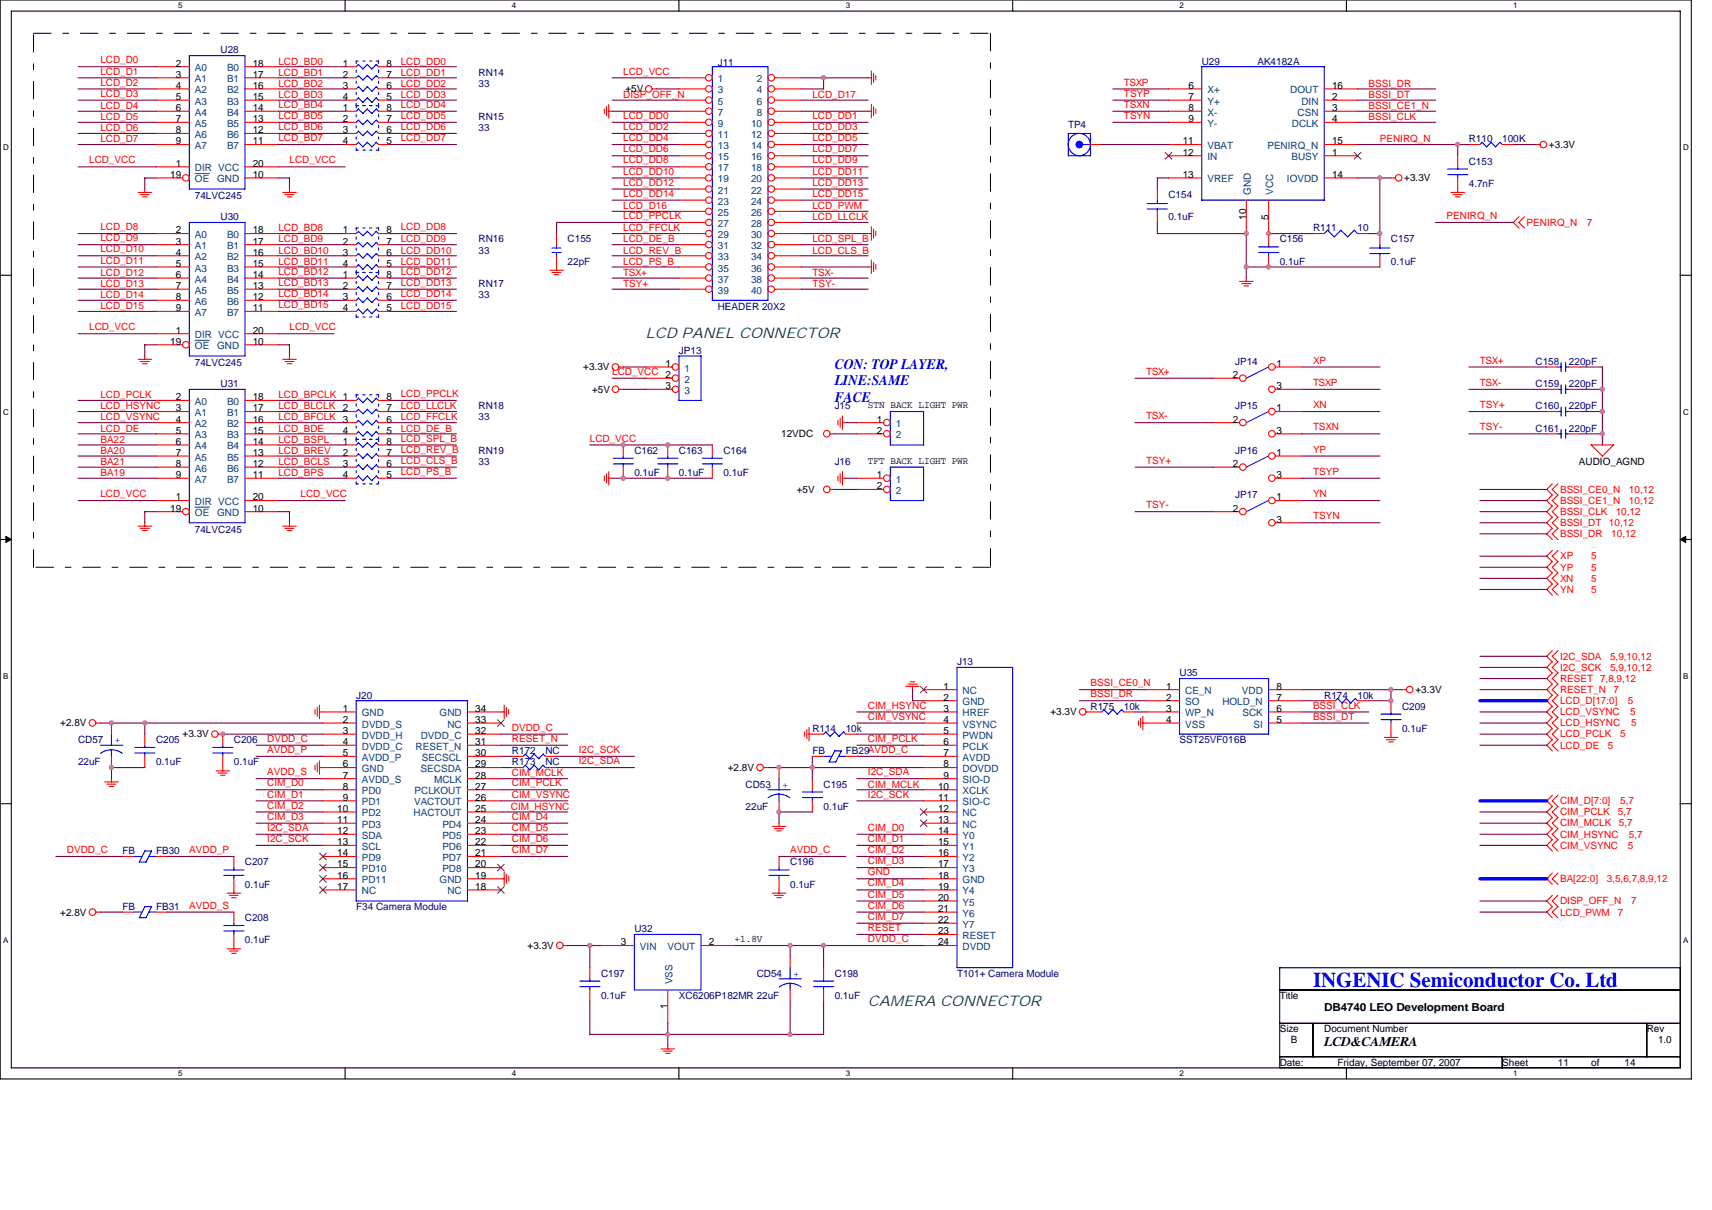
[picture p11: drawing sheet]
<svg xmlns="http://www.w3.org/2000/svg" width="297mm" height="210mm" viewBox="0 0 297 210" stroke-linecap="round" stroke-linejoin="round" font-family="sans-serif">
<defs><g id="words">
<text font-size="3.7" fill="#00f" x="227.8" y="171.3">INGENIC Semiconductor Co. Ltd</text>
<g font-size="2.5" fill="#008000">
<text x="112" y="58.7">LCD PANEL CONNECTOR</text>
<text x="150.6" y="174.5">CAMERA CONNECTOR</text>
</g>
<g font-size="2.5" fill="#00f">
<text x="144.8" y="64">CON: TOP LAYER,</text>
<text x="144.8" y="66.9">LINE:SAME</text>
<text x="144.8" y="69.7">FACE</text>
</g>
<text font-size="2.3" x="229.8" y="181.6">LCD&amp;CAMERA</text>
<text font-size="1.9" x="229.8" y="175.5">DB4740 LEO Development Board</text>
<g font-size="1.7" fill="#f00">
<text x="17.4" y="11">LCD_D0</text>
<text x="48.3" y="11.2">LCD_BD0</text>
<text x="69.5" y="11.2">LCD_DD0</text>
<text x="17.4" y="14.9">LCD_D2</text>
<text x="17.4" y="12.9">LCD_D1</text>
<text x="17.4" y="16.8">LCD_D3</text>
<text x="48.3" y="13.1">LCD_BD1</text>
<text x="48.3" y="17">LCD_BD3</text>
<text x="48.3" y="15">LCD_BD2</text>
<text x="69.5" y="17">LCD_DD3</text>
<text x="69.5" y="15">LCD_DD2</text>
<text x="69.5" y="13.1">LCD_DD1</text>
<text x="108.1" y="12.9">LCD_VCC</text>
<text x="108.1" y="17">DISP_OFF_N</text>
<text x="140.9" y="17">LCD_D17</text>
<text x="195" y="14.9">TSXP</text>
<text x="195" y="16.8">TSYP</text>
<text x="237.5" y="15">BSSI_DR</text>
<text x="237.5" y="17">BSSI_DT</text>
<text x="17.4" y="22.8">LCD_D6</text>
<text x="17.4" y="18.9">LCD_D4</text>
<text x="17.4" y="20.8">LCD_D5</text>
<text x="48.3" y="20.7">LCD_BD5</text>
<text x="48.3" y="18.7">LCD_BD4</text>
<text x="48.3" y="22.6">LCD_BD6</text>
<text x="69.5" y="18.7">LCD_DD4</text>
<text x="69.5" y="22.6">LCD_DD6</text>
<text x="69.5" y="20.7">LCD_DD5</text>
<text x="108.1" y="20.7">LCD_DD0</text>
<text x="108.1" y="22.6">LCD_DD2</text>
<text x="140.9" y="22.6">LCD_DD3</text>
<text x="140.9" y="20.7">LCD_DD1</text>
<text x="195" y="20.7">TSYN</text>
<text x="195" y="18.7">TSXN</text>
<text x="237.5" y="20.8">BSSI_CLK</text>
<text x="237.5" y="18.9">BSSI_CE1_N</text>
<text x="15.5" y="28.4">LCD_VCC</text>
<text x="17.4" y="24.7">LCD_D7</text>
<text x="48.3" y="24.5">LCD_BD7</text>
<text x="50.2" y="28.4">LCD_VCC</text>
<text x="69.5" y="24.5">LCD_DD7</text>
<text x="108.1" y="24.5">LCD_DD4</text>
<text x="108.1" y="26.4">LCD_DD6</text>
<text x="108.1" y="28.4">LCD_DD8</text>
<text x="140.9" y="28.4">LCD_DD9</text>
<text x="140.9" y="24.5">LCD_DD5</text>
<text x="140.9" y="26.4">LCD_DD7</text>
<text x="239.4" y="24.7">PENIRQ_N</text>
<text x="108.1" y="30.3">LCD_DD10</text>
<text x="108.1" y="34.2">LCD_DD14</text>
<text x="108.1" y="32.2">LCD_DD12</text>
<text x="140.9" y="34.2">LCD_DD15</text>
<text x="140.9" y="30.3">LCD_DD11</text>
<text x="140.9" y="32.2">LCD_DD13</text>
<text x="17.4" y="41.9">LCD_D9</text>
<text x="17.4" y="40">LCD_D8</text>
<text x="48.3" y="40.2">LCD_BD8</text>
<text x="69.5" y="40">LCD_DD8</text>
<text x="108.1" y="40.2">LCD_FFCLK</text>
<text x="108.1" y="36.3">LCD_D16</text>
<text x="108.1" y="38">LCD_PPCLK</text>
<text x="140.9" y="38.2">LCD_LLCLK</text>
<text x="140.9" y="36.3">LCD_PWM</text>
<text x="251" y="38">PENIRQ_N</text>
<text x="264.9" y="39.2">PENIRQ_N</text>
<text x="275.3" y="39.2">7</text>
<text x="17.4" y="47.9">LCD_D12</text>
<text x="17.4" y="45.7">LCD_D11</text>
<text x="17.4" y="43.8">LCD_D10</text>
<text x="48.3" y="44">LCD_BD10</text>
<text x="48.3" y="45.9">LCD_BD11</text>
<text x="48.3" y="42.1">LCD_BD9</text>
<text x="48.3" y="47.7">LCD_BD12</text>
<text x="69.5" y="44">LCD_DD10</text>
<text x="69.5" y="42.1">LCD_DD9</text>
<text x="69.5" y="47.7">LCD_DD12</text>
<text x="69.5" y="45.9">LCD_DD11</text>
<text x="108.1" y="47.9">TSX+</text>
<text x="108.1" y="45.9">LCD_PS_B</text>
<text x="108.1" y="44">LCD_REV_B</text>
<text x="108.1" y="42.1">LCD_DE_B</text>
<text x="140.9" y="47.9">TSX-</text>
<text x="140.9" y="44">LCD_CLS_B</text>
<text x="140.9" y="42.1">LCD_SPL_B</text>
<text x="17.4" y="53.7">LCD_D15</text>
<text x="17.4" y="49.8">LCD_D13</text>
<text x="17.4" y="51.7">LCD_D14</text>
<text x="48.3" y="51.5">LCD_BD14</text>
<text x="48.3" y="53.5">LCD_BD15</text>
<text x="48.3" y="49.6">LCD_BD13</text>
<text x="69.5" y="51.5">LCD_DD14</text>
<text x="69.5" y="49.6">LCD_DD13</text>
<text x="69.5" y="53.7">LCD_DD15</text>
<text x="108.1" y="49.8">TSY+</text>
<text x="140.9" y="49.8">TSY-</text>
<text x="15.5" y="57.3">LCD_VCC</text>
<text x="50.2" y="57.3">LCD_VCC</text>
<text x="106.2" y="65">LCD_VCC</text>
<text x="198.9" y="65">TSX+</text>
<text x="227.8" y="63.1">XP</text>
<text x="256.8" y="63.1">TSX+</text>
<text x="17.4" y="71">LCD_HSYNC</text>
<text x="17.4" y="69.1">LCD_PCLK</text>
<text x="48.3" y="71">LCD_BLCLK</text>
<text x="48.3" y="69.1">LCD_BPCLK 1</text>
<text x="69.5" y="68.9">LCD_PPCLK</text>
<text x="69.5" y="71">LCD_LLCLK</text>
<text x="227.8" y="67">TSXP</text>
<text x="227.8" y="70.8">XN</text>
<text x="256.8" y="67">TSX-</text>
<text x="256.8" y="70.8">TSY+</text>
<text x="17.4" y="73">LCD_VSYNC</text>
<text x="17.4" y="76.8">BA22</text>
<text x="17.4" y="74.9">LCD_DE</text>
<text x="48.3" y="76.8">LCD_BSPL</text>
<text x="48.3" y="73">LCD_BFCLK 3</text>
<text x="48.3" y="74.9">LCD_BDE</text>
<text x="69.5" y="76.6">LCD_SPL_B</text>
<text x="69.5" y="73">LCD_FFCLK</text>
<text x="69.5" y="74.9">LCD_DE_B</text>
<text x="102.3" y="76.6">LCD_VCC</text>
<text x="198.9" y="72.8">TSX-</text>
<text x="227.8" y="74.7">TSXN</text>
<text x="256.8" y="74.7">TSY-</text>
<text x="17.4" y="80.7">BA21</text>
<text x="17.4" y="82.6">BA19</text>
<text x="17.4" y="78.8">BA20</text>
<text x="48.3" y="78.8">LCD_BREV</text>
<text x="48.3" y="80.7">LCD_BCLS</text>
<text x="48.3" y="82.6">LCD_BPS</text>
<text x="69.5" y="78.6">LCD_REV_B</text>
<text x="69.5" y="82.4">LCD_PS_B</text>
<text x="69.5" y="80.5">LCD_CLS_B</text>
<text x="198.9" y="80.5">TSY+</text>
<text x="227.8" y="82.4">TSYP</text>
<text x="227.8" y="78.6">YP</text>
<text x="17.4" y="86.3">LCD_VCC</text>
<text x="52.2" y="86.3">LCD_VCC</text>
<text x="198.9" y="88.2">TSY-</text>
<text x="227.8" y="86.3">YN</text>
<text x="270.7" y="87.4">BSSI_CE1_N</text>
<text x="270.7" y="89.4">BSSI_CLK</text>
<text x="270.7" y="85.5">BSSI_CE0_N</text>
<text x="280.3" y="89.4">10,12</text>
<text x="282.6" y="87.4">10,12</text>
<text x="282.6" y="85.5">10,12</text>
<text x="227.8" y="90.1">TSYN</text>
<text x="270.7" y="91.3">BSSI_DT</text>
<text x="270.7" y="93.2">BSSI_DR</text>
<text x="279.2" y="91.3">10,12</text>
<text x="279.6" y="93.2">10,12</text>
<text x="270.7" y="99">YP</text>
<text x="270.7" y="97.1">XP</text>
<text x="270.7" y="101">XN</text>
<text x="276.1" y="101">5</text>
<text x="276.1" y="99">5</text>
<text x="276.1" y="97.1">5</text>
<text x="270.7" y="102.9">YN</text>
<text x="276.1" y="102.9">5</text>
<text x="189.2" y="119.1">BSSI_CE0_N</text>
<text x="270.7" y="114.5">I2C_SDA</text>
<text x="270.7" y="118.3">RESET 7,8,9,12</text>
<text x="270.7" y="116.4">I2C_SCK</text>
<text x="279.4" y="114.5">5,9,10,12</text>
<text x="279.4" y="116.4">5,9,10,12</text>
<text x="150.6" y="123">CIM_HSYNC</text>
<text x="150.6" y="124.9">CIM_VSYNC</text>
<text x="189.2" y="121">BSSI_DR</text>
<text x="227.8" y="123">BSSI_CLK</text>
<text x="227.8" y="124.9">BSSI_DT</text>
<text x="270.7" y="122.2">LCD_D[17:0]</text>
<text x="270.7" y="124.1">LCD_VSYNC</text>
<text x="270.7" y="120.3">RESET_N</text>
<text x="279.9" y="120.3">7</text>
<text x="282.4" y="122.2">5</text>
<text x="282.8" y="124.1">5</text>
<text x="46.4" y="128.8">DVDD_C</text>
<text x="46.4" y="130.7">AVDD_P</text>
<text x="88.8" y="128.8">RESET_N</text>
<text x="88.8" y="126.8">DVDD_C</text>
<text x="100.4" y="130.7">I2C_SCK</text>
<text x="150.6" y="128.8">CIM_PCLK</text>
<text x="270.7" y="126">LCD_HSYNC</text>
<text x="270.7" y="129.9">LCD_DE</text>
<text x="270.7" y="128">LCD_PCLK</text>
<text x="279" y="129.9">5</text>
<text x="281.1" y="128">5</text>
<text x="283" y="126">5</text>
<text x="46.4" y="136.5">CIM_D0</text>
<text x="46.4" y="134.5">AVDD_S</text>
<text x="88.8" y="136.5">CIM_PCLK</text>
<text x="88.8" y="134.7">CIM_MCLK</text>
<text x="100.4" y="132.6">I2C_SDA</text>
<text x="150.6" y="136.7">CIM_MCLK</text>
<text x="150.6" y="134.5">I2C_SDA</text>
<text x="46.4" y="138.4">CIM_D1</text>
<text x="46.4" y="142.3">CIM_D3</text>
<text x="46.4" y="140.3">CIM_D2</text>
<text x="88.6" y="140.5">CIM_HSYNC</text>
<text x="88.8" y="142.3">CIM_D4</text>
<text x="88.8" y="138.4">CIM_VSYNC</text>
<text x="150.6" y="138.4">I2C_SCK</text>
<text x="270.7" y="143.4">CIM_MCLK</text>
<text x="270.7" y="139.6">CIM_D[7:0]</text>
<text x="270.7" y="141.5">CIM_PCLK</text>
<text x="280.7" y="141.5">5,7</text>
<text x="280.9" y="143.4">5,7</text>
<text x="281.1" y="139.6">5,7</text>
<text x="11.6" y="148.1">DVDD_C</text>
<text x="32.8" y="148.1">AVDD_P</text>
<text x="46.4" y="146.1">I2C_SCK</text>
<text x="46.4" y="144.2">I2C_SDA</text>
<text x="88.8" y="148.1">CIM_D7</text>
<text x="88.8" y="144.2">CIM_D5</text>
<text x="88.8" y="146.1">CIM_D6</text>
<text x="137.1" y="148.1">AVDD_C</text>
<text x="150.6" y="150">CIM_D3</text>
<text x="150.6" y="148.1">CIM_D2</text>
<text x="150.6" y="144.2">CIM_D0</text>
<text x="150.6" y="146.1">CIM_D1</text>
<text x="270.7" y="147.3">CIM_VSYNC</text>
<text x="270.7" y="145.4">CIM_HSYNC</text>
<text x="282.4" y="147.3">5</text>
<text x="282.6" y="145.4">5,7</text>
<text x="150.6" y="151.9">GND</text>
<text x="150.6" y="155.8">CIM_D5</text>
<text x="150.6" y="153.8">CIM_D4</text>
<text x="270.7" y="153.1">BA[22:0]</text>
<text x="278.8" y="153.1">3,5,6,7,8,9,12</text>
<text x="32.8" y="157.7">AVDD_S</text>
<text x="150.6" y="157.7">CIM_D6</text>
<text x="150.6" y="159.6">CIM_D7</text>
<text x="150.6" y="161.6">RESET</text>
<text x="270.7" y="156.9">DISP_OFF_N</text>
<text x="270.7" y="158.9">LCD_PWM</text>
<text x="280.7" y="158.9">7</text>
<text x="283" y="156.9">7</text>
<text x="150.6" y="163.5">DVDD_C</text>
</g>
<g font-size="1.7">
<text x="30.5" y="11.6">2</text>
<text x="43.9" y="11.6">18</text>
<text x="59.5" y="11.6">1</text>
<text x="67" y="11.6">8</text>
<text x="30.5" y="13.5">3</text>
<text x="30.5" y="15.4">4</text>
<text x="30.5" y="17.4">5</text>
<text x="43.9" y="13.5">17</text>
<text x="43.9" y="15.4">16</text>
<text x="43.9" y="17.4">15</text>
<text x="59.5" y="13.5">2</text>
<text x="59.5" y="15.4">3</text>
<text x="59.5" y="17.4">4</text>
<text x="67" y="13.5">7</text>
<text x="67" y="15.4">6</text>
<text x="67" y="17.4">5</text>
<text x="108.5" y="16">+5V</text>
<text x="206.2" y="15.4">6</text>
<text x="206.2" y="17.4">7</text>
<text x="231.1" y="17.4">2</text>
<text x="231.1" y="15.4">16</text>
<text x="30.5" y="19.3">6</text>
<text x="30.5" y="21.2">7</text>
<text x="30.5" y="23.1">8</text>
<text x="43.9" y="19.3">14</text>
<text x="43.9" y="21.2">13</text>
<text x="43.9" y="23.1">12</text>
<text x="59.5" y="19.3">1</text>
<text x="59.5" y="21.2">2</text>
<text x="59.5" y="23.1">3</text>
<text x="67" y="19.3">8</text>
<text x="67" y="21.2">7</text>
<text x="67" y="23.1">6</text>
<text x="206.2" y="19.3">8</text>
<text x="206.2" y="21.2">9</text>
<text x="231.1" y="19.3">3</text>
<text x="231.1" y="21.2">4</text>
<text x="30.5" y="25.1">9</text>
<text x="30.5" y="28.9">1</text>
<text x="43.9" y="25.1">11</text>
<text x="43.9" y="28.9">20</text>
<text x="59.5" y="25.1">4</text>
<text x="67" y="25.1">5</text>
<text x="205.2" y="25.1">11</text>
<text x="205.2" y="27">12</text>
<text x="231.1" y="27">1</text>
<text x="231.1" y="25.1">15</text>
<text x="268.7" y="25.7">+3.3V</text>
<text x="29.5" y="30.9">19</text>
<text x="43.9" y="30.9">10</text>
<text x="205.2" y="30.9">13</text>
<text x="231.1" y="30.9">14</text>
<text x="243.6" y="31.5">+3.3V</text>
<text x="30.5" y="40.5">2</text>
<text x="43.9" y="40.5">18</text>
<text x="59.5" y="40.5">1</text>
<text x="67" y="40.5">8</text>
<text x="216.2" y="38.1" transform="rotate(-90 216.2 38.1)">10</text>
<text x="220.1" y="38.1" transform="rotate(-90 220.1 38.1)">5</text>
<text x="30.5" y="42.4">3</text>
<text x="30.5" y="44.4">4</text>
<text x="30.5" y="46.3">5</text>
<text x="43.9" y="42.4">17</text>
<text x="43.9" y="44.4">16</text>
<text x="43.9" y="46.3">15</text>
<text x="59.5" y="42.4">2</text>
<text x="59.5" y="44.4">3</text>
<text x="59.5" y="46.3">4</text>
<text x="67" y="42.4">7</text>
<text x="67" y="44.4">6</text>
<text x="67" y="46.3">5</text>
<text x="30.5" y="48.2">6</text>
<text x="30.5" y="50.2">7</text>
<text x="30.5" y="52.1">8</text>
<text x="43.9" y="48.2">14</text>
<text x="43.9" y="50.2">13</text>
<text x="43.9" y="52.1">12</text>
<text x="59.5" y="48.2">1</text>
<text x="59.5" y="50.2">2</text>
<text x="59.5" y="52.1">3</text>
<text x="67" y="48.2">8</text>
<text x="67" y="50.2">7</text>
<text x="67" y="52.1">6</text>
<text x="29.5" y="59.8">19</text>
<text x="30.5" y="54">9</text>
<text x="30.5" y="57.9">1</text>
<text x="43.9" y="54">11</text>
<text x="43.9" y="57.9">20</text>
<text x="43.9" y="59.8">10</text>
<text x="59.5" y="54">4</text>
<text x="67" y="54">5</text>
<text x="101.2" y="64.3">+3.3V</text>
<text x="115.5" y="63.7">1</text>
<text x="115.5" y="65.6">2</text>
<text x="213.9" y="65.6">2</text>
<text x="221.5" y="63.7">1</text>
<text x="30.5" y="69.5">2</text>
<text x="30.5" y="71.4">3</text>
<text x="43.9" y="69.5">18</text>
<text x="43.9" y="71.4">17</text>
<text x="59.5" y="71.4">2</text>
<text x="67" y="69.5">8</text>
<text x="67" y="71.4">7</text>
<text x="102.7" y="68.1">+5V</text>
<text x="115.5" y="67.5">3</text>
<text x="150.6" y="70.9">STN BACK LIGHT PWR</text>
<text x="221.5" y="67.5">3</text>
<text x="221.5" y="71.4">1</text>
<text x="30.5" y="73.3">4</text>
<text x="30.5" y="75.3">5</text>
<text x="30.5" y="77.2">6</text>
<text x="43.9" y="73.3">16</text>
<text x="43.9" y="75.3">15</text>
<text x="43.9" y="77.2">14</text>
<text x="59.5" y="77.2">1</text>
<text x="59.5" y="75.3">4</text>
<text x="67" y="77.2">8</text>
<text x="67" y="73.3">6</text>
<text x="67" y="75.3">5</text>
<text x="135.5" y="75.9">12VDC</text>
<text x="152.1" y="73.3">1</text>
<text x="152.1" y="75.3">2</text>
<text x="213.9" y="73.3">2</text>
<text x="221.5" y="75.3">3</text>
<text x="30.5" y="79.1">7</text>
<text x="30.5" y="81">8</text>
<text x="30.5" y="83">9</text>
<text x="43.9" y="79.1">13</text>
<text x="43.9" y="81">12</text>
<text x="43.9" y="83">11</text>
<text x="59.5" y="79.1">2</text>
<text x="59.5" y="81">3</text>
<text x="59.5" y="83">4</text>
<text x="67" y="79.1">7</text>
<text x="67" y="81">6</text>
<text x="67" y="83">5</text>
<text x="150.6" y="80.5">TFT BACK LIGHT PWR</text>
<text x="152.1" y="83">1</text>
<text x="213.9" y="81">2</text>
<text x="221.5" y="79.1">1</text>
<text x="221.5" y="83">3</text>
<text x="274" y="80.7">AUDIO_AGND</text>
<text x="29.5" y="88.8">19</text>
<text x="30.5" y="86.8">1</text>
<text x="43.9" y="86.8">20</text>
<text x="43.9" y="88.8">10</text>
<text x="138.3" y="85.5">+5V</text>
<text x="152.1" y="84.9">2</text>
<text x="213.9" y="88.8">2</text>
<text x="221.5" y="86.8">1</text>
<text x="221.5" y="90.7">3</text>
<text x="163.7" y="119.7">1</text>
<text x="202.3" y="119.7">1</text>
<text x="221.5" y="119.7">8</text>
<text x="59.5" y="123.5">1</text>
<text x="59.5" y="125.5">2</text>
<text x="82.5" y="125.5">33</text>
<text x="82.5" y="123.5">34</text>
<text x="163.7" y="121.6">2</text>
<text x="163.7" y="123.5">3</text>
<text x="163.7" y="125.5">4</text>
<text x="182.3" y="124.1">+3.3V</text>
<text x="202.3" y="121.6">2</text>
<text x="202.3" y="123.5">3</text>
<text x="202.3" y="125.5">4</text>
<text x="221.5" y="125.5">5</text>
<text x="221.5" y="123.5">6</text>
<text x="221.5" y="121.6">7</text>
<text x="245.6" y="120.3">+3.3V</text>
<text x="10.5" y="126">+2.8V</text>
<text x="31.7" y="128">+3.3V</text>
<text x="59.5" y="127.4">3</text>
<text x="59.5" y="129.3">4</text>
<text x="59.5" y="131.2">5</text>
<text x="82.5" y="131.2">30</text>
<text x="82.5" y="129.3">31</text>
<text x="82.5" y="127.4">32</text>
<text x="163.7" y="127.4">5</text>
<text x="163.7" y="129.3">6</text>
<text x="163.7" y="131.2">7</text>
<text x="59.5" y="133.2">6</text>
<text x="59.5" y="135.1">7</text>
<text x="59.5" y="137">8</text>
<text x="82.5" y="137">27</text>
<text x="82.5" y="135.1">28</text>
<text x="82.5" y="133.2">29</text>
<text x="126.3" y="133.8">+2.8V</text>
<text x="162.7" y="137">10</text>
<text x="163.7" y="133.2">8</text>
<text x="163.7" y="135.1">9</text>
<text x="58.5" y="140.9">10</text>
<text x="58.5" y="142.8">11</text>
<text x="59.5" y="139">9</text>
<text x="82.5" y="142.8">24</text>
<text x="82.5" y="140.9">25</text>
<text x="82.5" y="139">26</text>
<text x="162.7" y="139">11</text>
<text x="162.7" y="140.9">12</text>
<text x="162.7" y="142.8">13</text>
<text x="58.5" y="144.8">12</text>
<text x="58.5" y="146.7">13</text>
<text x="58.5" y="148.6">14</text>
<text x="82.5" y="144.8">23</text>
<text x="82.5" y="146.7">22</text>
<text x="82.5" y="148.6">21</text>
<text x="162.7" y="144.8">14</text>
<text x="162.7" y="146.7">15</text>
<text x="162.7" y="148.6">16</text>
<text x="58.5" y="150.5">15</text>
<text x="58.5" y="152.5">16</text>
<text x="58.5" y="154.4">17</text>
<text x="82.5" y="154.4">18</text>
<text x="82.5" y="152.5">19</text>
<text x="82.5" y="150.5">20</text>
<text x="162.7" y="150.5">17</text>
<text x="162.7" y="152.5">18</text>
<text x="162.7" y="154.4">19</text>
<text x="10.5" y="158.9">+2.8V</text>
<text x="162.7" y="156.3">20</text>
<text x="162.7" y="158.3">21</text>
<text x="162.7" y="160.2">22</text>
<text x="91.5" y="164.7">+3.3V</text>
<text x="107.7" y="164.1">3</text>
<text x="123" y="164.1">2</text>
<text x="127.4" y="163.5">+1.8V</text>
<text x="162.7" y="162.1">23</text>
<text x="162.7" y="164.1">24</text>
<text x="222" y="173.4">Title</text>
<text x="115.8" y="175.2" transform="rotate(-90 115.8 175.2)">1</text>
<text x="222" y="179.1">Size</text>
<text x="229.8" y="179.1">Document Number</text>
<text x="285.7" y="179.1">Rev</text>
<text x="222" y="184.9">Date:</text>
<text x="224" y="181.1">B</text>
<text x="232.1" y="184.9">Friday, September 07, 2007</text>
<text x="260.6" y="184.9">Sheet</text>
<text x="270.3" y="184.9">11</text>
<text x="276.1" y="184.9">of</text>
<text x="281.9" y="184.9">14</text>
<text x="287.7" y="181.1">1.0</text>
</g>
<g font-size="1.7" fill="#000080">
<text x="38.3" y="9.3">U28</text>
<text x="124.5" y="11.4">J11</text>
<text x="208.5" y="11.2">U29</text>
<text x="218.2" y="11.2">AK4182A</text>
<text x="83" y="13.1">RN14</text>
<text x="83" y="15">33</text>
<text x="83" y="20.8">RN15</text>
<text x="83" y="22.8">33</text>
<text x="185.4" y="22.2">TP4</text>
<text x="254.8" y="28.6">C153</text>
<text x="254.8" y="24.7">R110</text>
<text x="260.6" y="24.7">100K</text>
<text x="33.8" y="34.5">74LVC245</text>
<text x="202.7" y="34.4">C154</text>
<text x="254.8" y="32.4">4.7nF</text>
<text x="38.3" y="38.2">U30</text>
<text x="202.7" y="38.2">0.1uF</text>
<text x="227.8" y="40.2">R111</text>
<text x="235.5" y="40.2">10</text>
<text x="83" y="42.1">RN16</text>
<text x="83" y="44">33</text>
<text x="98.5" y="42.1">C155</text>
<text x="98.5" y="45.9">22pF</text>
<text x="222" y="42.1">C156</text>
<text x="222" y="45.9">0.1uF</text>
<text x="241.3" y="42.1">C157</text>
<text x="241.3" y="45.9">0.1uF</text>
<text x="83" y="49.8">RN17</text>
<text x="83" y="51.7">33</text>
<text x="124.5" y="53.8">HEADER 20X2</text>
<text x="33.8" y="63.5">74LVC245</text>
<text x="117.8" y="61.4">JP13</text>
<text x="214.3" y="63.3">JP14</text>
<text x="266.4" y="63.3">C158</text>
<text x="272.2" y="63.3">220pF</text>
<text x="38.3" y="67.2">U31</text>
<text x="83" y="71">RN18</text>
<text x="144.8" y="71">J15</text>
<text x="214.3" y="71">JP15</text>
<text x="266.4" y="67.2">C159</text>
<text x="266.4" y="71">C160</text>
<text x="272.2" y="67.2">220pF</text>
<text x="272.2" y="71">220pF</text>
<text x="83" y="73">33</text>
<text x="266.4" y="74.9">C161</text>
<text x="272.2" y="74.9">220pF</text>
<text x="83" y="78.8">RN19</text>
<text x="83" y="80.7">33</text>
<text x="110.1" y="78.8">C162</text>
<text x="110.1" y="82.6">0.1uF</text>
<text x="117.8" y="78.8">C163</text>
<text x="117.8" y="82.6">0.1uF</text>
<text x="125.5" y="78.8">C164</text>
<text x="125.5" y="82.6">0.1uF</text>
<text x="144.8" y="80.7">J16</text>
<text x="214.3" y="78.8">JP16</text>
<text x="214.3" y="86.5">JP17</text>
<text x="33.8" y="92.5">74LVC245</text>
<text x="166" y="115.4">J13</text>
<text x="204.7" y="117.4">U35</text>
<text x="61.8" y="121.2">J20</text>
<text x="189.2" y="123.1">R175</text>
<text x="195" y="123.1">10k</text>
<text x="229.8" y="121.2">R174</text>
<text x="235.5" y="121.2">10k</text>
<text x="243.3" y="123.1">C209</text>
<text x="13.5" y="128.9">CD57</text>
<text x="27.1" y="128.9">C205</text>
<text x="40.6" y="128.9">C206</text>
<text x="88.8" y="130.9">R172</text>
<text x="94.6" y="130.9">NC</text>
<text x="140.9" y="130.9">FB</text>
<text x="140.9" y="127">R114</text>
<text x="146.7" y="127">10k</text>
<text x="146.7" y="130.9">FB29AVDD_C</text>
<text x="204.7" y="128.9">SST25VF016B</text>
<text x="243.3" y="127">0.1uF</text>
<text x="13.5" y="132.8">22uF</text>
<text x="27.1" y="132.8">0.1uF</text>
<text x="40.6" y="132.8">0.1uF</text>
<text x="88.8" y="132.8">R173</text>
<text x="94.6" y="132.8">NC</text>
<text x="129.4" y="136.7">CD53</text>
<text x="142.9" y="136.7">C195</text>
<text x="129.4" y="140.5">22uF</text>
<text x="142.9" y="140.5">0.1uF</text>
<text x="21.3" y="148.3">FB</text>
<text x="27.1" y="148.3">FB30</text>
<text x="42.5" y="150.2">C207</text>
<text x="42.5" y="154.1">0.1uF</text>
<text x="137.1" y="150.2">C196</text>
<text x="137.1" y="154.1">0.1uF</text>
<text x="21.3" y="157.9">FB</text>
<text x="27.1" y="157.9">FB31</text>
<text x="42.5" y="159.8">C208</text>
<text x="61.8" y="157.9">F34 Camera Module</text>
<text x="110.1" y="161.8">U32</text>
<text x="42.5" y="163.7">0.1uF</text>
<text x="104.3" y="169.5">C197</text>
<text x="104.3" y="173.4">0.1uF</text>
<text x="117.8" y="173.4">XC6206P182MR 22uF</text>
<text x="131.3" y="169.5">CD54</text>
<text x="144.8" y="169.5">C198</text>
<text x="144.8" y="173.4">0.1uF</text>
<text x="166" y="169.5">T101+ Camera Module</text>
</g>
<g font-size="1.7" fill="#004080">
<text x="33.8" y="12.4">A0</text>
<text x="33.8" y="14.3">A1</text>
<text x="33.8" y="16.2">A2</text>
<text x="39.4" y="12.4">B0</text>
<text x="39.4" y="14.3">B1</text>
<text x="39.4" y="16.2">B2</text>
<text x="124.6" y="14.3">1</text>
<text x="124.6" y="16.2">3</text>
<text x="131.3" y="14.3">2</text>
<text x="131.3" y="16.2">4</text>
<text x="209.5" y="16.2">X+</text>
<text x="223.9" y="16.2">DOUT</text>
<text x="33.8" y="18.2">A3</text>
<text x="33.8" y="20.1">A4</text>
<text x="33.8" y="22">A5</text>
<text x="33.8" y="23.9">A6</text>
<text x="39.4" y="18.2">B3</text>
<text x="39.4" y="20.1">B4</text>
<text x="39.4" y="22">B5</text>
<text x="39.4" y="23.9">B6</text>
<text x="124.6" y="18.2">5</text>
<text x="124.6" y="20.1">7</text>
<text x="124.6" y="22">9</text>
<text x="124.6" y="23.9">11</text>
<text x="130.3" y="23.9">12</text>
<text x="130.3" y="22">10</text>
<text x="131.3" y="18.2">6</text>
<text x="131.3" y="20.1">8</text>
<text x="209.5" y="18.2">Y+</text>
<text x="209.5" y="20.1">X-</text>
<text x="209.5" y="22">Y-</text>
<text x="224.2" y="22">DCLK</text>
<text x="225.1" y="20.1">CSN</text>
<text x="225.8" y="18.2">DIN</text>
<text x="33.8" y="25.9">A7</text>
<text x="33.8" y="29.7">DIR VCC</text>
<text x="39.4" y="25.9">B7</text>
<text x="124.6" y="25.9">13</text>
<text x="124.6" y="27.8">15</text>
<text x="124.6" y="29.7">17</text>
<text x="130.3" y="25.9">14</text>
<text x="130.3" y="27.8">16</text>
<text x="130.3" y="29.7">18</text>
<text x="209.5" y="25.9">VBAT</text>
<text x="209.5" y="27.8">IN</text>
<text x="219.9" y="25.9">PENIRQ_N</text>
<text x="224.1" y="27.8">BUSY</text>
<text x="33.8" y="31.7">OE</text>
<text x="37.7" y="31.7">GND</text>
<text x="124.6" y="31.7">19</text>
<text x="124.6" y="33.6">21</text>
<text x="124.6" y="35.5">23</text>
<text x="130.3" y="31.7">20</text>
<text x="130.3" y="33.6">22</text>
<text x="130.3" y="35.5">24</text>
<text x="209.5" y="31.7">VREF</text>
<text x="217" y="33.8" transform="rotate(-90 217 33.8)">GND</text>
<text x="220.9" y="33.8" transform="rotate(-90 220.9 33.8)">VCC</text>
<text x="223.3" y="31.7">IOVDD</text>
<text x="33.8" y="41.3">A0</text>
<text x="39.4" y="41.3">B0</text>
<text x="124.6" y="37.5">25</text>
<text x="124.6" y="39.4">27</text>
<text x="124.6" y="41.3">29</text>
<text x="130.3" y="37.5">26</text>
<text x="130.3" y="39.4">28</text>
<text x="130.3" y="41.3">30</text>
<text x="33.8" y="43.2">A1</text>
<text x="33.8" y="45.2">A2</text>
<text x="33.8" y="47.1">A3</text>
<text x="39.4" y="43.2">B1</text>
<text x="39.4" y="45.2">B2</text>
<text x="39.4" y="47.1">B3</text>
<text x="124.6" y="43.2">31</text>
<text x="124.6" y="45.2">33</text>
<text x="124.6" y="47.1">35</text>
<text x="130.3" y="43.2">32</text>
<text x="130.3" y="45.2">34</text>
<text x="130.3" y="47.1">36</text>
<text x="33.8" y="49">A4</text>
<text x="33.8" y="51">A5</text>
<text x="33.8" y="52.9">A6</text>
<text x="39.4" y="49">B4</text>
<text x="39.4" y="51">B5</text>
<text x="39.4" y="52.9">B6</text>
<text x="124.6" y="49">37</text>
<text x="124.6" y="51">39</text>
<text x="130.3" y="49">38</text>
<text x="130.3" y="51">40</text>
<text x="33.8" y="54.8">A7</text>
<text x="33.8" y="58.7">DIR VCC</text>
<text x="39.4" y="54.8">B7</text>
<text x="33.8" y="60.6">OE</text>
<text x="37.7" y="60.6">GND</text>
<text x="118.8" y="64.5">1</text>
<text x="33.8" y="70.3">A0</text>
<text x="39.4" y="70.3">B0</text>
<text x="118.8" y="66.4">2</text>
<text x="118.8" y="68.3">3</text>
<text x="33.8" y="72.2">A1</text>
<text x="33.8" y="74.1">A2</text>
<text x="33.8" y="76.1">A3</text>
<text x="33.8" y="78">A4</text>
<text x="39.4" y="72.2">B1</text>
<text x="39.4" y="74.1">B2</text>
<text x="39.4" y="76.1">B3</text>
<text x="39.4" y="78">B4</text>
<text x="155.4" y="74.1">1</text>
<text x="155.4" y="76.1">2</text>
<text x="33.8" y="79.9">A5</text>
<text x="33.8" y="81.9">A6</text>
<text x="33.8" y="83.8">A7</text>
<text x="39.4" y="79.9">B5</text>
<text x="39.4" y="81.9">B6</text>
<text x="39.4" y="83.8">B7</text>
<text x="155.4" y="83.8">1</text>
<text x="33.8" y="87.7">DIR VCC</text>
<text x="33.8" y="89.6">OE</text>
<text x="37.7" y="89.6">GND</text>
<text x="155.4" y="85.7">2</text>
<text x="62.8" y="124.3">GND</text>
<text x="76.3" y="124.3">GND</text>
<text x="167" y="120.5">NC</text>
<text x="167" y="122.4">GND</text>
<text x="167" y="124.3">HREF</text>
<text x="205.6" y="120.5">CE_N</text>
<text x="205.6" y="122.4">SO</text>
<text x="205.6" y="124.3">WP_N</text>
<text x="212.1" y="122.4">HOLD_N</text>
<text x="215.5" y="120.5">VDD</text>
<text x="215.6" y="124.3">SCK</text>
<text x="62.8" y="126.3">DVDD_S</text>
<text x="62.8" y="128.2">DVDD_H</text>
<text x="62.8" y="130.1">DVDD_C</text>
<text x="72.1" y="130.1">RESET_N</text>
<text x="73" y="128.2">DVDD_C</text>
<text x="77.6" y="126.3">NC</text>
<text x="167" y="126.3">VSYNC</text>
<text x="167" y="128.2">PWDN</text>
<text x="167" y="130.1">PCLK</text>
<text x="205.6" y="126.3">VSS</text>
<text x="217.5" y="126.3">SI</text>
<text x="62.8" y="132">AVDD_P</text>
<text x="62.8" y="134">GND</text>
<text x="62.8" y="135.9">AVDD_S</text>
<text x="62.8" y="137.8">PD0</text>
<text x="71.9" y="137.8">PCLKOUT</text>
<text x="73" y="134">SECSDA</text>
<text x="73.2" y="132">SECSCL</text>
<text x="75.3" y="135.9">MCLK</text>
<text x="167" y="132">AVDD</text>
<text x="167" y="134">DOVDD</text>
<text x="167" y="135.9">SIO-D</text>
<text x="167" y="137.8">XCLK</text>
<text x="62.8" y="139.8">PD1</text>
<text x="62.8" y="141.7">PD2</text>
<text x="62.8" y="143.6">PD3</text>
<text x="71.8" y="141.7">HACTOUT</text>
<text x="71.8" y="139.8">VACTOUT</text>
<text x="76.7" y="143.6">PD4</text>
<text x="167" y="139.8">SIO-C</text>
<text x="167" y="141.7">NC</text>
<text x="167" y="143.6">NC</text>
<text x="62.8" y="145.6">SDA</text>
<text x="62.8" y="147.5">SCL</text>
<text x="62.8" y="149.4">PD9</text>
<text x="76.7" y="145.6">PD5</text>
<text x="76.7" y="147.5">PD6</text>
<text x="76.7" y="149.4">PD7</text>
<text x="167" y="145.6">Y0</text>
<text x="167" y="147.5">Y1</text>
<text x="167" y="149.4">Y2</text>
<text x="62.8" y="151.3">PD10</text>
<text x="62.8" y="153.3">PD11</text>
<text x="62.8" y="155.2">NC</text>
<text x="76.3" y="153.3">GND</text>
<text x="76.7" y="151.3">PD8</text>
<text x="77.6" y="155.2">NC</text>
<text x="167" y="151.3">Y3</text>
<text x="167" y="153.3">GND</text>
<text x="167" y="155.2">Y4</text>
<text x="167" y="157.1">Y5</text>
<text x="167" y="159.1">Y6</text>
<text x="167" y="161">Y7</text>
<text x="111" y="164.9">VIN</text>
<text x="115.8" y="164.9">VOUT</text>
<text x="167" y="162.9">RESET</text>
<text x="167" y="164.9">DVDD</text>
<text x="116.7" y="170.8" transform="rotate(-90 116.7 170.8)">VSS</text>
</g>
<g font-size="1.7" fill="#00f">
<text x="19.9" y="129">+</text>
<text x="135.7" y="136.7">+</text>
<text x="137.7" y="169.5">+</text>
</g>
<g font-size="1.4">
<text x="30.9" y="1.5">5</text>
<text x="88.8" y="1.5">4</text>
<text x="146.7" y="1.5">3</text>
<text x="204.7" y="1.5">2</text>
<text x="262.6" y="1.5">1</text>
<text x=".5" y="26.1">D</text>
<text x="292" y="26.1">D</text>
<text x=".5" y="71.9">C</text>
<text x="292" y="71.9">C</text>
<text x=".5" y="117.8">B</text>
<text x="292" y="117.8">B</text>
<text x=".5" y="163.6">A</text>
<text x="292" y="163.6">A</text>
<text x="30.9" y="186.8">5</text>
<text x="88.8" y="186.8">4</text>
<text x="146.7" y="186.8">3</text>
<text x="204.7" y="186.8">2</text>
<text x="262.6" y="186.8">1</text>
</g>
</g></defs>
<path d="M0 0h293.5v187.2h-293.5zM2 1.9h289.5v183.4h-289.5z" fill="none" stroke="#000" stroke-width=".19"/>
<g fill="#fff">
<path d="M30.9 .2h.8v1.6h-.8z"/>
<path d="M30.9 185.5h.8v1.6h-.8z"/>
</g>
<path d="M59.9 0v1.9M59.9 185.3v1.9" fill="none" stroke="#000" stroke-width=".19"/>
<g fill="#fff">
<path d="M88.8 .2h.8v1.6h-.8z"/>
<path d="M88.8 185.5h.8v1.6h-.8z"/>
</g>
<path d="M117.8 0v1.9M117.8 185.3v1.9" fill="none" stroke="#000" stroke-width=".19"/>
<g fill="#fff">
<path d="M146.7 .2h.8v1.6h-.8z"/>
<path d="M146.7 185.5h.8v1.6h-.8z"/>
</g>
<path d="M175.7 0v1.9M175.7 185.3v1.9" fill="none" stroke="#000" stroke-width=".19"/>
<g fill="#fff">
<path d="M204.7 .2h.7v1.6h-.7z"/>
<path d="M204.7 185.5h.7v1.6h-.7z"/>
</g>
<path d="M233.6 0v1.9M233.6 185.3v1.9" fill="none" stroke="#000" stroke-width=".19"/>
<g fill="#fff">
<path d="M262.6 .2h.7v1.6h-.7z"/>
<path d="M262.6 185.5h.7v1.6h-.7z"/>
<path d="M.5 24.8h1v1.6h-1z"/>
<path d="M292 24.8h1v1.6h-1z"/>
<path d="M.5 70.7h1v1.5h-1z"/>
<path d="M292 70.7h1v1.5h-1z"/>
</g>
<path d="M0 47.8h2M291.5 47.8h2" fill="none" stroke="#000" stroke-width=".19"/>
<g fill="#fff">
<path d="M.5 116.5h.9v1.6h-.9z"/>
<path d="M292 116.5h.9v1.6h-.9z"/>
</g>
<path d="M0 93.6h2M291.5 93.6h2" fill="none" stroke="#000" stroke-width=".19"/>
<path d="M1 93.1l1 .5-1 .5zM291.5 93.6l1-.5v1z" fill="#000" stroke="#000" stroke-width=".17"/>
<g fill="#fff">
<path d="M.5 162.4h.9v1.5h-.9z"/>
<path d="M292 162.4h.9v1.5h-.9z"/>
</g>
<path d="M0 139.5h2M291.5 139.5h2M222 167.9h69.5v17.4h-69.5zM222 171.8h69.5M222 177.6h69.5M227.8 177.6v5.8M285.7 177.6v5.8M222 183.4h69.5M260.6 183.4v1.9" fill="none" stroke="#000" stroke-width=".19"/>
<path d="M5.8 5.8h166M171.8 5.8v92.6M5.8 98.4v-92.6M171.8 98.4h-166" fill="none" stroke="#000" stroke-width=".17" stroke-dasharray="3 2 1 2"/>
<g fill="none" stroke="#f00" stroke-width=".19">
<path d="M27.1 15.4h5.7M27.1 19.3h5.7M27.1 13.5h5.7M27.1 17.4h5.7M27.1 11.6h5.7M42.5 15.4h5.8M42.5 19.3h5.8M42.5 13.5h5.8M42.5 17.4h5.8M42.5 11.6h5.8M59.9 15.4h1.9M59.9 19.3h1.9"/>
<path d="M59.9 13.5h1.9M59.9 17.4h1.9M59.9 11.6h1.9M65.7 15.4h1.9M65.7 19.3h1.9M65.7 13.5h1.9M65.7 17.4h1.9M65.7 11.6h1.9M104.9 18.9v.8M105.2 18.5v1.6M105.6 19.3h.6M105.6 18.1v2.4"/>
<path d="M113.2 15.4h.8M117.8 15.4h4.6M117.8 19.3h4.6M117.8 13.5h4.6M117.8 17.4h4.6M134.4 15.4h4.6M134.4 19.3h4.6M134.4 13.5h4.6M134.4 17.4h4.6M150.6 19.3h.6M150.6 13.5h.6M151.2 12.3v2.4"/>
<path d="M151.2 18.1v2.4M151.6 12.7v1.6M151.6 18.5v1.6M152 13.1v.8M152 18.9v.8M202.7 15.4h5.8M202.7 19.3h5.8M202.7 17.4h5.8M229.8 15.4h5.7M229.8 19.3h5.7M229.8 17.4h5.7M24 33.4h2.3"/>
<path d="M24.3 33.8h1.6M24.7 34.2h.8M25.1 32.8v.6M27.1 25.1h5.7M27.1 30.9h4.6M27.1 21.2h5.7M27.1 23.2h5.7M27.1 29h5.7M42.5 25.1h5.8M42.5 30.9h5.8M42.5 21.2h5.8M42.5 23.2h5.8"/>
<path d="M42.5 29h5.8M49.1 33.4h2.3M49.4 33.8h1.6M49.8 34.2h.8M50.2 32.8v.6M59.9 25.1h1.9M59.9 21.2h1.9M59.9 23.2h1.9M65.7 25.1h1.9M65.7 21.2h1.9M65.7 23.2h1.9M117.8 25.1h4.6"/>
<path d="M117.8 30.9h4.6M117.8 21.2h4.6M117.8 23.2h4.6M117.8 27h4.6M117.8 29h4.6M117.8 32.8h4.6M117.8 34.7h4.6M117.8 36.7h4.6M117.8 38.6h4.6M134.4 25.1h4.6M134.4 30.9h4.6M134.4 21.2h4.6"/>
<path d="M134.4 23.2h4.6M134.4 27h4.6M134.4 29h4.6M134.4 32.8h4.6M134.4 34.7h4.6M134.4 36.7h4.6M134.4 38.6h4.6M151.2 39.3v2.4M151.6 39.8v1.5M189.2 25.1h2M200.8 32.8v1.9M200.8 36.7v1.9"/>
<path d="M202.7 25.1h5.8M202.7 30.9h5.8M202.7 21.2h5.8M202.7 27h5.8M216.2 34.7v5.8M220.1 34.7v7.8M229.8 25.1h5.7M229.8 30.9h5.7M229.8 21.2h5.7M229.8 27h5.7M241.3 30.9h.8M251.8 33.4h2.3"/>
<path d="M252.1 33.8h1.6M252.5 34.2h.8M252.9 27v2M252.9 30.9v2.5M254.8 25.1h2M260.6 25.1h2M263.6 37.6l-1 1 1 1M264.5 37.6l-1 1 1 1M266.4 25.1h.8M27.1 40.5h5.7M27.1 46.3h5.7M27.1 42.5h5.7"/>
<path d="M27.1 44.4h5.7M27.1 48.3h5.7M27.1 50.2h5.7M27.1 52.1h5.7M27.1 54h5.7M27.1 57.9h5.7M27.1 59.8h4.6M42.5 40.5h5.8M42.5 46.3h5.8M42.5 42.5h5.8M42.5 44.4h5.8M42.5 48.3h5.8"/>
<path d="M42.5 50.2h5.8M42.5 52.1h5.8M42.5 54h5.8M42.5 57.9h5.8M42.5 59.8h5.8M59.9 40.5h1.9M59.9 46.3h1.9M59.9 42.5h1.9M59.9 44.4h1.9M59.9 48.3h1.9M59.9 50.2h1.9M59.9 52.1h1.9"/>
<path d="M59.9 54h1.9M65.7 40.5h1.9M65.7 46.3h1.9M65.7 42.5h1.9M65.7 44.4h1.9M65.7 48.3h1.9M65.7 50.2h1.9M65.7 52.1h1.9M65.7 54h1.9M95.4 46.9h2.3M95.8 47.3h1.5M96.2 47.7h.8"/>
<path d="M96.6 40.5v2M96.6 44.4v2.5M117.8 40.5h4.6M117.8 46.3h4.6M117.8 42.5h4.6M117.8 44.4h4.6M117.8 48.3h4.6M117.8 50.2h4.6M134.4 40.5h4.6M134.4 46.3h4.6M134.4 42.5h4.6M134.4 44.4h4.6"/>
<path d="M134.4 48.3h4.6M134.4 50.2h4.6M150.6 40.5h.6M150.6 46.3h.6M151.2 45.1v2.4M151.6 45.6v1.5M152 40.1v.8M152 45.9v.8M215.1 48.8h2.3M215.5 49.2h1.5M215.9 49.6h.7M216.2 48.3v.6"/>
<path d="M220.1 44.4v1.9M227.8 40.5h2M235.5 40.5h2M239.4 40.5v2M239.4 44.4v1.9M24 62.4h2.3M24.3 62.7h1.6M24.7 63.1h.8M25.1 61.8v.6M27.1 75.3h5.7M27.1 73.3h5.7M27.1 77.2h5.7"/>
<path d="M27.1 71.4h5.7M27.1 69.5h5.7M27.1 79.1h5.7M42.5 75.3h5.8M42.5 73.3h5.8M42.5 77.2h5.8M42.5 71.4h5.8M42.5 69.5h5.8M42.5 79.1h5.8M49.1 62.4h2.3M49.4 62.7h1.6M49.8 63.1h.8"/>
<path d="M50.2 61.8v.6M59.9 75.3h1.9M59.9 73.3h1.9M59.9 77.2h1.9M59.9 71.4h1.9M59.9 69.5h1.9M59.9 79.1h1.9M65.7 75.3h1.9M65.7 73.3h1.9M65.7 77.2h1.9M65.7 71.4h1.9M65.7 69.5h1.9"/>
<path d="M65.7 79.1h1.9M107.4 63.7h.8M107.4 67.6h.8M108.1 77.2v1.9M112 63.7h4.6M112 67.6h4.6M112 65.6h4.6M115.9 77.2v1.9M123.6 77.2v1.9M144 75.3h.8M145.4 73v.8M145.8 72.6v1.5"/>
<path d="M146.2 73.3h.5M146.2 72.2v2.3M148.7 75.3h4.6M148.7 73.3h4.6M210.5 73.3h4.6M210.5 65.6h4.6M221.3 75.3h4.6M221.3 63.7h4.6M221.3 67.6h4.6M221.3 71.4h4.6M221.3 79.1h4.6M268.4 75.3h1.9"/>
<path d="M268.4 63.7h1.9M268.4 67.6h1.9M268.4 71.4h1.9M272.2 75.3h1.9M272.2 63.7h1.9M272.2 67.6h1.9M272.2 71.4h1.9M276.1 77.2l1.9 1.9M276.1 77.2h3.9l-2 2M24 91.3h2.3M24.3 91.7h1.6M24.7 92.1h.8"/>
<path d="M25.1 90.7v.6M27.1 83h5.7M27.1 88.8h4.6M27.1 86.9h5.7M27.1 81.1h5.7M42.5 83h5.8M42.5 88.8h5.8M42.5 86.9h5.8M42.5 81.1h5.8M49.1 91.3h2.3M49.4 91.7h1.6M49.8 92.1h.8"/>
<path d="M50.2 90.7v.6M59.9 83h1.9M59.9 81.1h1.9M65.7 83h1.9M65.7 81.1h1.9M104.9 82.6v.8M105.2 82.2v1.6M105.6 83h.6M105.6 81.9v2.3M108.1 81.1v1.9M115.9 81.1v1.9M123.6 81.1v1.9"/>
<path d="M144 84.9h.8M145.4 82.6v.8M145.8 82.2v1.6M146.2 83h.5M146.2 81.9v2.3M148.7 84.9h4.6M148.7 83h4.6M210.5 88.8h4.6M210.5 81.1h4.6M221.3 83h4.6M221.3 86.9h4.6M221.3 90.7h4.6"/>
<path d="M269.3 97.5l-.9 .9 .9 1M269.3 95.5l-.9 1 .9 1M269.3 99.4l-.9 1 .9 1M269.3 85.9l-.9 1 .9 .9M269.3 89.7l-.9 1 .9 1M269.3 87.8l-.9 1 .9 1M269.3 83.9l-.9 1 .9 1M269.3 91.7l-.9 .9 .9 1M270.3 97.5l-1 .9 1 1M270.3 95.5l-1 1 1 1M270.3 99.4l-1 1 1 1M270.3 85.9l-1 1 1 .9"/>
<path d="M270.3 89.7l-1 1 1 1M270.3 87.8l-1 1 1 1M270.3 83.9l-1 1 1 1M270.3 91.7l-1 .9 1 1M157.1 119.1h2.4M157.6 118.7h1.5M157.9 118.3h.8M158.3 119.1v.6M160.2 119.7h5.8M198.9 119.7h5.8M220.1 119.7h5.8M243.2 119.7h.8"/>
<path d="M269.3 112.9l-.9 1 .9 1M269.3 116.8l-.9 1 .9 .9M269.3 114.8l-.9 1 .9 1M269.3 101.3l-.9 1 .9 1M269.3 118.7l-.9 1 .9 1M270.3 112.9l-1 1 1 1M270.3 116.8l-1 1 1 .9M270.3 114.8l-1 1 1 1M270.3 101.3l-1 1 1 1M270.3 118.7l-1 1 1 1M16.6 125.5h.8M18.2 135.7h2.3"/>
<path d="M18.5 136.1h1.6M19 136.5h.7M19.3 125.5v1.9M19.3 131.3v1.9M19.3 135.1v.6M25.1 127.4v1.9M25.1 131.3v1.9M37.5 133.8h2.3M37.8 134.2h1.6M37.9 127.4h.8l-.1 1.9M38.3 134.5h.7M38.6 131.3v2.5"/>
<path d="M54.7 123.1v.9M54.7 132.8v.8M55.1 122.7v1.6M55.1 132.4v1.6M55.4 123.5h6.4M55.4 133.2h6.4M55.4 122.4v2.3M55.4 132v2.4M56 127.4h5.8M56 125.5h5.8M56 129.3h5.8M56 131.3h5.8"/>
<path d="M56 135.1h5.8M56 137.1h5.8M56 139h5.8M81.1 123.5h6.4M81.1 133.2h5.8M81.1 127.4h5.8M81.1 125.5h5.8M81.1 129.3h5.8M81.1 131.3h5.8M81.1 135.1h5.8M81.1 137.1h5.8M81.1 139h5.8"/>
<path d="M87.5 122.4v2.3M87.9 122.8v1.5M88.3 123.1v.8M88.8 133.2h2M88.8 131.3h2M94.6 133.2h2M94.6 131.3h2M132.5 133.2h.8M135.2 133.2v1.9M135.2 139v1.9M139.6 127v.8M140 126.6v1.6"/>
<path d="M140.4 127.4h2.5M140.4 126.2v2.4M140.9 131.3h2M140.9 135.1v2M140.9 139v1.9M146.7 127.4h2M146.7 131.3h2M160.2 123.5h5.8M160.2 133.2h5.8M160.2 127.4h5.8M160.2 125.5h5.8M160.2 129.3h5.8"/>
<path d="M160.2 131.3h5.8M160.2 135.1h5.8M160.2 137.1h5.8M160.2 139h5.8M160.2 121.6h5.8M188.4 123.5h2.8M195 123.5h1.9M197.5 125.1v.8M197.9 124.7v1.5M198.3 125.5h6.4M198.3 124.3v2.4M198.9 123.5h5.8"/>
<path d="M198.9 121.6h5.8M220.1 123.5h5.8M220.1 125.5h5.8M220.1 121.6h5.8M229.8 121.6h1.9M235.5 121.6h2M240.2 128h2.3M240.5 128.4h1.6M241 128.8h.7M241.3 121.6v1.9M241.3 125.5v2.5M269.3 124.5l-.9 1 .9 .9"/>
<path d="M269.3 128.4l-.9 .9 .9 1M269.3 138l-.9 1 .9 1M269.3 120.6l-.9 1 .9 1M269.3 126.4l-.9 1 .9 1M269.3 122.6l-.9 .9 .9 1M269.3 139.9l-.9 1 .9 1M270.3 124.5l-1 1 1 .9M270.3 128.4l-1 .9 1 1M270.3 138l-1 1 1 1M270.3 120.6l-1 1 1 1M270.3 126.4l-1 1 1 1M270.3 122.6l-1 .9 1 1"/>
<path d="M270.3 139.9l-1 1 1 1M16.6 158.3h.8M21.3 158.3h1.9M21.3 148.6h1.9M27.1 158.3h1.9M27.1 148.6h1.9M39.4 155h2.4M39.8 155.4h1.5M40.2 155.8h.8M40.6 148.6v2M40.6 152.5v2.5M40.6 158.3v1.9"/>
<path d="M56 152.5h5.8M56 140.9h5.8M56 142.9h5.8M56 144.8h5.8M56 146.7h5.8M56 148.6h5.8M56 150.6h5.8M56 154.4h5.8M81.1 152.5h6.4M81.1 140.9h5.8M81.1 142.9h5.8M81.1 144.8h5.8"/>
<path d="M81.1 146.7h5.8M81.1 148.6h5.8M81.1 150.6h5.8M81.1 154.4h5.8M87.5 151.3v2.3M87.9 151.7v1.6M88.3 152.1v.8M134 155h2.4M134 143.4h2.4M134.4 155.4h1.5M134.4 143.8h1.5M134.8 155.8h.8"/>
<path d="M134.8 144.2h.8M135.2 142.9v.5M135.2 148.6v2M135.2 152.5v2.5M160.2 152.5h5.8M160.2 158.3h5.8M160.2 140.9h5.8M160.2 142.9h5.8M160.2 144.8h5.8M160.2 146.7h5.8M160.2 148.6h5.8M160.2 150.6h5.8"/>
<path d="M160.2 154.4h5.8M160.2 156.4h5.8M269.3 141.9l-.9 1 .9 .9M269.3 145.7l-.9 1 .9 1M269.3 143.8l-.9 1 .9 1M269.3 155.4l-.9 1 .9 1M269.3 157.3l-.9 1 .9 1M269.3 151.5l-.9 1 .9 1M270.3 141.9l-1 1 1 .9M270.3 145.7l-1 1 1 1M270.3 143.8l-1 1 1 1M270.3 155.4l-1 1 1 1"/>
<path d="M270.3 157.3l-1 1 1 1M270.3 151.5l-1 1 1 1M39.4 164.7h2.4M39.8 165h1.5M40.2 165.4h.8M40.6 162.2v2.5M97.7 164.1h.8M102.3 167.9v2M102.3 171.8v1.9M104.3 164.1h5.8M115.9 171.8v5.8M121.6 164.1h5.8"/>
<path d="M137.1 166v1.9M137.1 171.8v1.9M142.9 167.9v2M142.9 171.8v1.9M160.2 164.1h5.8M160.2 160.2h5.8M160.2 162.2h5.8M114.7 182h2.3M115.1 182.4h1.5M115.5 182.8h.8M115.9 181.5v.6"/>
<circle cx="112.6" cy="15.4" r=".57"/>
<circle cx="123" cy="19.3" r=".57"/>
<circle cx="123" cy="15.4" r=".57"/>
<circle cx="123" cy="13.5" r=".57"/>
<circle cx="123" cy="17.4" r=".57"/>
<circle cx="133.8" cy="19.3" r=".57"/>
<circle cx="133.8" cy="15.4" r=".57"/>
<circle cx="133.8" cy="17.4" r=".57"/>
<circle cx="133.8" cy="13.5" r=".57"/>
<circle cx="32.3" cy="30.9" r=".57"/>
<circle cx="123" cy="23.1" r=".57"/>
<circle cx="123" cy="34.7" r=".57"/>
<circle cx="123" cy="25.1" r=".57"/>
<circle cx="123" cy="36.7" r=".57"/>
<circle cx="123" cy="21.2" r=".57"/>
<circle cx="123" cy="32.8" r=".57"/>
<circle cx="123" cy="30.9" r=".57"/>
<circle cx="123" cy="38.6" r=".57"/>
<circle cx="123" cy="27" r=".57"/>
<circle cx="123" cy="28.9" r=".57"/>
<circle cx="133.8" cy="23.1" r=".57"/>
<circle cx="133.8" cy="34.7" r=".57"/>
<circle cx="133.8" cy="36.7" r=".57"/>
<circle cx="133.8" cy="25.1" r=".57"/>
<circle cx="133.8" cy="21.2" r=".57"/>
<circle cx="133.8" cy="30.9" r=".57"/>
<circle cx="133.8" cy="32.8" r=".57"/>
<circle cx="133.8" cy="27" r=".57"/>
<circle cx="133.8" cy="28.9" r=".57"/>
<circle cx="133.8" cy="38.6" r=".57"/>
<circle cx="242.7" cy="30.9" r=".57"/>
<circle cx="267.8" cy="25.1" r=".57"/>
<circle cx="32.3" cy="59.8" r=".57"/>
<circle cx="123" cy="48.2" r=".57"/>
<circle cx="123" cy="50.2" r=".57"/>
<circle cx="123" cy="44.4" r=".57"/>
<circle cx="123" cy="42.4" r=".57"/>
<circle cx="123" cy="40.5" r=".57"/>
<circle cx="123" cy="46.3" r=".57"/>
<circle cx="133.8" cy="48.2" r=".57"/>
<circle cx="133.8" cy="50.2" r=".57"/>
<circle cx="133.8" cy="44.4" r=".57"/>
<circle cx="133.8" cy="42.4" r=".57"/>
<circle cx="133.8" cy="40.5" r=".57"/>
<circle cx="133.8" cy="46.3" r=".57"/>
<circle cx="106.8" cy="63.7" r=".57"/>
<circle cx="106.8" cy="67.5" r=".57"/>
<circle cx="117.2" cy="67.6" r=".57"/>
<circle cx="117.2" cy="63.7" r=".57"/>
<circle cx="117.2" cy="65.6" r=".57"/>
<circle cx="143.4" cy="75.3" r=".57"/>
<circle cx="153.9" cy="73.3" r=".57"/>
<circle cx="153.9" cy="75.3" r=".57"/>
<circle cx="215.6" cy="73.3" r=".57"/>
<circle cx="215.6" cy="65.6" r=".57"/>
<circle cx="220.7" cy="67.6" r=".57"/>
<circle cx="220.7" cy="63.7" r=".57"/>
<circle cx="220.7" cy="71.4" r=".57"/>
<circle cx="220.7" cy="75.3" r=".57"/>
<circle cx="220.7" cy="79.1" r=".57"/>
<circle cx="32.3" cy="88.8" r=".57"/>
<circle cx="143.4" cy="84.9" r=".57"/>
<circle cx="153.9" cy="83" r=".57"/>
<circle cx="153.9" cy="84.9" r=".57"/>
<circle cx="215.6" cy="81.1" r=".57"/>
<circle cx="215.6" cy="88.8" r=".57"/>
<circle cx="220.7" cy="83" r=".57"/>
<circle cx="220.7" cy="86.9" r=".57"/>
<circle cx="220.7" cy="90.7" r=".57"/>
<circle cx="244.6" cy="119.7" r=".57"/>
<circle cx="16" cy="125.5" r=".57"/>
<circle cx="37.3" cy="127.4" r=".57"/>
<circle cx="131.9" cy="133.2" r=".57"/>
<circle cx="187.9" cy="123.5" r=".57"/>
<circle cx="16" cy="158.3" r=".57"/>
<circle cx="97.1" cy="164.1" r=".57"/>
</g>
<g fill="none" stroke="#00f" stroke-width=".19">
<path d="M32.8 9.7h9.7v23.1h-9.7zM61.8 18.3h.4M61.8 10.6h.4M61.8 10.6v.4M61.8 12.1v.5M61.8 14.1v.4M61.8 16v.4M61.8 17.9v.8M61.8 19.9v.4M61.8 17.4l.4-.4 .8 .8M62.2 13.1l.8 .8M62.2 13.1l-.4 .4"/>
<path d="M62.2 15l-.4 .4M62.9 18.3h.5M62.9 10.6h.4M63.7 18.9l.8 .8M63.7 11.2l.8 .8M63.7 13.1l.8 .8M63.7 15l.8 .9M63.7 17l.8 .8M63.8 18.9l-.8 .8-.8-.8-.4 .4M63.8 11.2l-.8 .8-.8-.8-.4 .4M63.8 13.1l-.8 .8M63.8 15l-.8 .9-.8-.9"/>
<path d="M63.8 17l-.8 .8M64.1 18.3h.4M64.1 10.6h.4M65.3 10.6h.4v.4M65.3 18.3h.4M65.3 13.1l.4 .4M65.3 15l.4 .5M65.3 13.1l-.8 .8M65.3 15l-.8 .8M65.7 12.1v.5M65.7 14.1v.4M65.7 16v.4"/>
<path d="M65.7 17.9v.8M65.7 19.9v.4M65.7 19.3l-.4-.4-.8 .8M65.7 11.6l-.4-.4-.8 .8M65.7 17.4l-.4-.4-.8 .8M123.6 11.6h9.6v40.5h-9.6zM208.5 11.6h21.3v23.1h-21.3zM32.8 38.6h9.7v23.2h-9.7zM61.8 39.6h.4M61.8 21.8v.4M61.8 23.7v.5M61.8 25.7v.4h.4"/>
<path d="M61.8 39.6v.4M62.2 20.8l.8 .8M62.2 20.8l-.4 .4M62.9 39.6h.4M63 26.1h.4M63.7 20.8l.8 .8M63.7 22.8l.8 .8M63.7 24.7l.8 .8M63.8 20.8l-.8 .8M63.8 22.8l-.8 .8-.8-.8-.4 .4M63.8 24.7l-.8 .8-.8-.8-.4 .4M64.1 39.6h.4"/>
<path d="M64.1 26.1h.4M65.3 39.6l.4-.1v.5M65.3 26.1h.4M65.3 20.8l.4 .5M65.3 20.8l-.8 .8M65.7 21.8v.4M65.7 23.7v.5M65.7 25.7v.4M65.7 23.2l-.4-.4-.8 .7M65.7 25.1l-.4-.4-.8 .8M185.4 23.2h3.8v3.8h-3.8zM187.9 25.1h1.3"/>
<path d="M199 35.3h3.5M199 36.3h3.5M200.8 34.7v.6M200.8 36.3v.4M230.4 39.9l-.6 .6M232.6 40l1.2 1.1M232.7 39.9l-1.2 1.2-1.2-1.1M251.2 30.3h3.5M251.2 29.3h3.5M252.9 29v.4M252.9 30.3v.6M256.8 25.1l.4-.4 .8 .8"/>
<path d="M257.9 25.5l.8-.8 .8 .8M260.3 24.7l.4 .4M260.3 24.7l-.8 .8M61.8 47.3h.4M61.8 41.1v.4M61.8 43v.4M61.8 45v.4M61.8 46.9v.8M61.8 48.8v.4M61.8 50.7v.5M61.8 52.7v.4M61.8 54.6v.4"/>
<path d="M61.8 55h.4M61.8 54l.4-.4 .8 .9M62.2 47.9l.8 .8M62.2 51.7l.8 .8M62.2 40.2l.8 .7M62.2 47.9l-.4 .4M62.2 51.7l-.4 .4M62.2 40.1l-.4 .4M62.2 44l-.4 .4M62.2 45.9l-.4 .4M62.9 47.3h.5M63 55h.4"/>
<path d="M63.7 47.9l.8 .8M63.7 49.8l.8 .8M63.7 51.7l.8 .8M63.7 53.7l.8 .8M63.7 40.2l.8 .7M63.7 42.1l.8 .8M63.7 44l.8 .8M63.7 45.9l.8 .8M63.8 47.9l-.8 .7M63.8 49.8l-.8 .8-.8-.8-.4 .4M63.8 51.7l-.8 .8M63.8 53.6l-.8 .8"/>
<path d="M63.8 40.1l-.8 .8M63.8 42.1l-.8 .8-.8-.8-.4 .4M63.8 44l-.8 .8-.8-.8M63.8 45.9l-.8 .8-.8-.8M64.1 47.3h.4M64.1 55h.4M65.3 47.3h.4M65.3 55h.4M65.3 47.9l.4 .4M65.3 51.7l.4 .4M65.3 40.2l.4 .4M65.3 44l.4 .4"/>
<path d="M65.3 45.9l.4 .5M65.3 47.9l-.8 .7M65.3 51.7l-.8 .8M65.3 40.1l-.8 .8M65.3 44l-.8 .8M65.3 45.9l-.8 .8M65.7 41.1v.4M65.7 43v.4M65.7 45v.4M65.7 46.9v.8M65.7 48.8v.4M65.7 50.7v.5"/>
<path d="M65.7 52.7v.4M65.7 54.6v.4M65.7 50.2l-.4-.4-.8 .8M65.7 54.1l-.4-.5-.8 .8M65.7 42.5l-.4-.4-.8 .7M95.8 43.1h1.5M95.8 43.8h1.5M96.6 42.5v.6M96.6 43.8v.6M218.4 43.8h3.5M218.4 42.8h3.5M220.1 42.5v.4"/>
<path d="M220.1 43.8v.6M235.6 40.6l-.6-.7-1.2 1.2M237.7 43.1h3.4M237.7 44h3.4M239.4 42.5v.6M239.4 44v.4M32.8 67.6h9.7v23.1h-9.7zM61.8 76.2h.4M61.8 68.5h.4M61.8 68.5v.4M61.8 70.1v.4M61.8 72v.4"/>
<path d="M61.8 73.9v.4M61.8 75.9v.7M61.8 77.8v.4M61.8 79.7v.4M61.8 73.3l.4-.4 .8 .9M62.2 78.8l.8 .7M62.2 71l.8 .8M62.2 78.7l-.4 .4M62.2 71l-.4 .4M62.9 76.2h.5M62.9 68.5h.4M63.7 76.8l.8 .8"/>
<path d="M63.7 78.8l.8 .7M63.7 69.1l.8 .8M63.7 71l.8 .8M63.7 73l.8 .8M63.7 74.9l.8 .8M63.8 76.8l-.8 .8-.8-.8-.4 .4M63.8 78.7l-.8 .8M63.8 69.1l-.8 .8-.8-.8-.4 .4M63.8 71l-.8 .8M63.8 72.9l-.8 .8M63.8 74.9l-.8 .8-.8-.8-.4 .4M64.1 76.2h.4"/>
<path d="M64.1 68.5h.4M65.3 76.2h.4M65.3 68.5h.4M65.3 78.8l.4 .4M65.3 71l.4 .4M65.3 78.7l-.8 .8M65.3 71l-.8 .8M65.7 68.5v.4M65.7 70.1v.4M65.7 72v.4M65.7 73.9v.4M65.7 75.8v.8"/>
<path d="M65.7 77.8v.4M65.7 79.7v.4M65.7 77.2l-.4-.4-.8 .8M65.7 69.5l-.4-.4-.8 .8M65.7 73.4l-.4-.5-.8 .8M65.7 75.3l-.4-.4-.8 .8M106.4 79.5h3.5M108.1 79.1v.4M114.1 79.5h3.5M115.9 79.1v.4M117.8 61.8h3.8v7.7h-3.8zM121.9 79.5h3.4"/>
<path d="M123.6 79.1v.4M154.5 71.4h5.7v5.8h-5.7zM220.1 63.7l-3.9 1.9M220.1 79.1l-3.9 2M220.1 71.4l-3.9 1.9M270.3 71.4h.6M270.3 75.3h.6M270.3 67.6h.6M270.3 63.7h.6M270.9 62.9v1.6M270.9 66.8v1.5M270.9 70.7v1.5"/>
<path d="M270.9 74.5v1.6M271.6 71.4h.6M271.6 75.3h.6M271.6 67.6h.6M271.6 63.7h.6M271.6 62.9v1.6M271.6 66.8v1.5M271.6 70.6v1.6M271.6 74.5v1.6M61.8 81.7v.4M61.8 83.6v.4h.4M62.2 82.6l-.4 .4"/>
<path d="M63 84h.4M63.7 80.7l.8 .8M63.7 82.6l.8 .8M63.8 80.7l-.8 .8-.8-.8-.4 .4M63.8 82.6l-.8 .8-.8-.8M64.1 84h.4M65.3 84h.4M65.3 82.6l.4 .4M65.3 82.6l-.8 .8M65.7 81.7v.4M65.7 83.6v.4M65.7 81.1l-.4-.4-.8 .7"/>
<path d="M106.4 80.5h3.5M108.1 80.5v.6M114.1 80.5h3.5M115.9 80.5v.6M121.9 80.5h3.4M123.6 80.5v.6M154.5 81.1h5.7v5.8h-5.7zM220.1 86.8l-3.9 2M166 115.8h9.7v52.1h-9.7zM204.7 117.8h15.4v9.6h-15.4zM17.4 129.3h3.9M19.3 127.4v1.9"/>
<path d="M19.3 130.1v1.2M21.2 130.7l-1.1-.5-.8-.1-1.2 .2-.6 .4M23.4 130.7h3.5M23.4 129.7h3.5M25.1 129.3v.4M25.1 130.7v.6M36.9 130.7h3.5M36.9 129.7h3.5M38.6 129.3v.4M38.6 130.7v.6M61.8 121.6h19.3v34.8h-19.3zM91.1 130.9l.8 .8"/>
<path d="M91.1 132.8l.8 .8M91.2 130.9l-.4 .4M91.2 132.8l-.4 .4M91.9 131.7l.8-.8 .8 .8M92.7 132.8l-.8 .8M94.2 130.9l.5 .4M94.2 132.8l.5 .4M94.3 130.9l-.8 .8M94.3 132.8l-.8 .8-.8-.8M133.2 137.1h3.9M135.1 137.8l1.2 .2 .7 .5M135.1 137.8l-1.1 .2-.7 .5"/>
<path d="M135.2 135.1v2M135.2 137.8v1.2M139.2 138.4h3.5M139.2 137.4h3.5M140.9 137.1v.4M140.9 138.4v.6M142.9 131.3h1.3M143.3 127l.8 .8 .7-.8 .8 .8M143.3 127l-.4 .4M144.8 130.3h1.2l-1 1.9M144.8 130.3l-1 1.9h1.2M145.6 131.3h1.2"/>
<path d="M146.4 127l.4 .4M146.4 127l-.8 .8M191.2 123.5l.4-.4 .7 .9M193.1 123.1l.8 .9M193.1 123.1l-.8 .8M195 123.6l-.4-.5-.8 .8M232.1 121.2l.8 .8M232.1 121.2l-.4 .4M233.6 121.2l.8 .8M233.6 121.2l-.7 .8M235.2 121.2l.4 .4M235.2 121.2l-.8 .8"/>
<path d="M239.6 124.9h3.5M239.6 123.9h3.5M241.3 123.5v.5M241.3 124.9v.6M23.2 158.3h1.4M23.2 148.6h1.4M25.1 157.3h1.2l-1 2M25.1 147.7h1.2M25.1 157.3l-.9 2h1.2M25.1 147.7l-.9 1.9h1.2M25.9 158.3h1.2M25.9 148.6h1.2"/>
<path d="M26.3 147.7l-1 1.9M38.8 151.9h3.5M38.8 151h3.5M40.6 150.6v.4M40.6 151.9v.6M133.4 151.9h3.5M133.4 151h3.5M135.2 150.6v.4M135.2 151.9v.6M38.8 161.6h3.5M38.8 160.6h3.5M40.6 160.2v.4"/>
<path d="M40.6 161.5v.7M100.6 171.2h3.5M100.6 170.3h3.5M102.3 169.9v.4M102.3 171.2v.6M110.1 162.2h11.5v9.6h-11.5zM135.2 169.9h3.8M137.1 167.9v2M137.1 170.6v1.2M139 171.3l-1.1-.6-.9-.1-1.1 .3-.7 .4M141.2 171.2h3.4M141.2 170.3h3.4"/>
<path d="M142.9 169.9v.4M142.9 171.2v.6"/>
<circle cx="187.3" cy="25.1" r="1.92"/>
</g>
<g fill="none" stroke="#804000" stroke-width=".17">
<path d="M202.2 26.5l1.1 1.1M203.3 26.5l-1.2 1.1M235 26.5l1.1 1.1M236.1 26.5l-1.2 1.1M159.7 119.1l1.1 1.2M160.8 119.1l-1.1 1.2M86.3 124.9l1.2 1.2M87.5 124.9l-1.2 1.2M55.5 148.1l1.1 1.1M55.5 150l1.1 1.2M55.5 151.9l1.1 1.2M55.5 153.9l1.1 1.1"/>
<path d="M56.6 148.1l-1.2 1.1M56.6 150l-1.2 1.2M56.6 151.9l-1.2 1.2M56.6 153.9l-1.2 1.1M86.3 153.9l1.2 1.1M86.3 150l1.2 1.2M87.5 153.9l-1.2 1.1M87.5 150l-1.2 1.2M159.7 140.3l1.1 1.2M159.7 142.3l1.1 1.1M160.8 140.3l-1.1 1.2M160.8 142.3l-1.1 1.1"/>
</g>
<path d="M33.8 30.1h2.5M33.8 59.1h2.5M33.8 88h2.5" fill="none" stroke="#004080" stroke-width=".17"/>
<circle cx="187.3" cy="25.1" r=".57" fill="#00f" stroke="#00f" stroke-width=".19"/>
<path d="M256.8 121.6h11.6M256.8 139h11.6M256.8 152.5h11.6" fill="none" stroke="#00f" stroke-width=".57"/>
<g fill="none" stroke="#800040" stroke-width=".19">
<path d="M13.5 19.3h13.6M13.5 15.4h13.6M13.5 11.6h13.6M13.5 13.5h13.6M13.5 17.4h13.6M48.3 19.3h11.6M48.3 15.4h11.6M48.3 11.6h11.6M48.3 13.5h11.6M48.3 17.4h11.6M67.6 19.3h11.6M67.6 15.4h11.6"/>
<path d="M67.6 11.6h11.6M67.6 13.5h11.6M67.6 17.4h11.6M106.2 19.3h11.6M106.2 13.5h11.6M106.2 17.4h11.6M113.9 15.4h3.9M139 19.3h11.6M139 15.4h3.9M139 13.5h11.6M139 17.4h11.6M142.9 13.5v2"/>
<path d="M193.1 19.3h9.7M193.1 15.4h9.7M193.1 17.4h9.7M235.5 19.3h13.6M235.5 15.4h13.6M235.5 17.4h13.6M13.5 29h13.6M13.5 23.2h13.6M13.5 25.1h13.6M13.5 21.2h13.6M27.1 30.9h-2v1.9M48.3 29h11.6"/>
<path d="M48.3 30.9h1.9v1.9M48.3 23.2h11.6M48.3 25.1h11.6M48.3 21.2h11.6M67.6 23.2h11.6M67.6 25.1h11.6M67.6 21.2h11.6M106.2 29h11.6M106.2 23.2h11.6M106.2 25.1h11.6M106.2 21.2h11.6M106.2 34.7h11.6"/>
<path d="M106.2 30.9h11.6M106.2 32.8h11.6M106.2 36.7h11.6M106.2 27h11.6M117.8 38.6h-21.2v1.9M139 29h11.6M139 23.2h11.6M139 25.1h11.6M139 21.2h11.6M139 34.7h11.6M139 30.9h11.6M139 32.8h11.6"/>
<path d="M139 38.6h11.6M139 36.7h11.6M139 27h11.6M191.2 25.1h11.6M193.1 21.2h9.7M200.8 38.6v2M202.8 30.9h-2v1.9M235.5 25.1h19.4M235.5 21.2h13.6M235.5 30.9h5.9M239.4 30.9v9.7M249.1 38.6h13.5"/>
<path d="M252.9 25.1v2M262.6 25.1h3.8M13.5 57.9h13.6M13.5 40.5h13.6M13.5 52.1h13.6M13.5 44.4h13.6M13.5 42.5h13.6M13.5 48.3h13.6M13.5 50.2h13.6M13.5 54h13.6M13.5 46.3h13.6M27.1 59.8h-2v2"/>
<path d="M48.3 57.9h9.7M48.3 40.5h11.6M48.3 52.1h11.6M48.3 44.4h11.6M48.3 42.5h11.6M48.3 48.3h11.6M48.3 50.2h11.6M48.3 54h11.6M48.3 46.3h11.6M48.3 59.8h1.9v2M67.6 40.5h11.6M67.6 52.1h11.6"/>
<path d="M67.6 44.4h11.6M67.6 42.5h11.6M67.6 48.3h11.6M67.6 50.2h11.6M67.6 54h11.6M67.6 46.3h11.6M106.2 40.5h11.6M106.2 44.4h11.6M106.2 42.5h11.6M106.2 48.3h11.6M106.2 50.2h11.6M106.2 46.3h11.6"/>
<path d="M139 40.5h11.6M139 44.4h11.6M139 42.5h11.6M139 48.3h11.6M139 50.2h11.6M139 46.3h11.6M200.8 40.5h15.5M216.2 46.3h23.2M216.2 40.5v7.8M220.1 40.5h7.7M237.5 40.5h1.9M13.5 73.3h13.6"/>
<path d="M13.5 75.3h13.6M13.5 71.4h13.6M13.5 77.2h13.6M13.5 69.5h13.6M13.5 79.1h13.6M48.3 73.3h11.6M48.3 75.3h11.6M48.3 71.4h11.6M48.3 77.2h11.6M48.3 69.5h11.6M48.3 79.1h11.6M67.6 73.3h11.6"/>
<path d="M67.6 75.3h11.6M67.6 71.4h11.6M67.6 77.2h11.6M67.6 69.5h11.6M67.6 79.1h11.6M102.3 77.2h21.3M106.2 65.6h5.8M108.1 63.7h3.9M108.1 67.6h3.9M144.8 75.3h3.9M146.7 73.3h2M196.9 73.3h13.6"/>
<path d="M196.9 65.6h13.6M225.9 75.3h13.5M225.9 71.4h13.5M225.9 79.1h13.5M225.9 63.7h13.5M225.9 67.6h13.5M254.8 75.3h13.6M254.8 71.4h13.6M254.8 63.7h13.6M254.8 67.6h13.6M274.1 75.3h3.9M274.1 71.4h3.9"/>
<path d="M274.1 63.7h3.9v13.5M274.1 67.6h3.9M13.5 86.9h13.6M13.5 83h13.6M13.5 81.1h13.6M27.1 88.8h-2v1.9M48.3 86.9h11.6M48.3 83h11.6M48.3 81.1h11.6M48.3 88.8h1.9v1.9M67.6 83h11.6M67.6 81.1h11.6"/>
<path d="M106.2 83h17.4M144.8 84.9h3.9M146.7 83h2M196.9 81.1h13.6M196.9 88.8h13.6M225.9 86.9h13.5M225.9 83h13.5M225.9 90.7h13.5M256.8 86.9h11.6M256.8 84.9h11.6M256.8 88.8h11.6M256.8 96.5h11.6"/>
<path d="M256.8 98.4h11.6M256.8 90.7h11.6M256.8 92.6h11.6M158.3 119.7v1.9M187.3 119.7h11.6M225.9 119.7h17.4M241.3 119.7v1.9M256.8 115.8h11.6M256.8 113.9h11.6M256.8 117.8h11.6M256.8 100.4h11.6M256.8 102.3h11.6"/>
<path d="M256.8 119.7h11.6M17.4 125.5h38.6M25.1 125.5v1.9M25.1 133.2h-5.8v1.9M38.6 127.4h17.4M44.4 129.3h11.6M44.4 139h11.6M44.4 137.1h11.6M44.4 135.1h11.6M44.4 131.3h11.6M86.9 129.3h11.6M86.9 127.4h11.6"/>
<path d="M86.9 139h11.6M86.9 137.1h11.6M86.9 135.1h11.6M86.9 133.2h2M86.9 131.3h2M96.6 133.2h13.5M96.6 131.3h13.5M133.2 133.2h27.1M140.9 131.3v3.8M148.7 123.5h11.6M148.7 129.3h11.6M148.7 125.5h11.6"/>
<path d="M148.7 127.4h11.6M148.7 139h11.6M148.7 137.1h11.6M148.7 135.1h11.6M148.7 131.3h11.6M158.3 121.6h2M187.3 121.6h11.6M196.9 123.5h2M225.9 123.5h11.6M225.9 125.5h11.6M225.9 121.6h3.9M237.5 121.6h3.9"/>
<path d="M256.8 123.5h11.6M256.8 129.3h11.6M256.8 125.5h11.6M256.8 127.4h11.6M9.7 148.6h11.6M17.4 158.3h3.9M29 158.3h11.6M29 148.6h11.6M44.4 146.7h11.6M44.4 140.9h11.6M44.4 142.9h11.6M44.4 144.8h11.6"/>
<path d="M86.9 146.7h11.6M86.9 140.9h11.6M86.9 142.9h11.6M86.9 144.8h11.6M86.9 148.6h11.6M135.2 148.6h11.6M141 140.9h-5.8v2M148.7 146.7h11.6M148.7 144.8h11.6M148.7 156.4h11.6M148.7 158.3h11.6M148.7 148.6h11.6"/>
<path d="M148.7 152.5h11.6M148.7 150.6h11.6M148.7 154.4h11.6M256.8 146.7h11.6M256.8 140.9h11.6M256.8 142.9h11.6M256.8 144.8h11.6M256.8 156.4h11.6M256.8 158.3h11.6M98.5 164.1h5.8M102.3 164.1v3.9M102.3 173.7v5.8h40.6"/>
<path d="M115.9 177.6v3.9M127.4 164.1h32.9M137.1 164.1v1.9M137.1 173.7v5.8M142.9 164.1v3.9M142.9 173.7v5.8M148.7 160.2h11.6M148.7 162.2h11.6"/>
</g>
<g fill="#f0f" stroke="#f0f" stroke-width=".19">
<circle cx="142.9" cy="13.5" r=".38"/>
<circle cx="108.1" cy="83" r=".38"/>
<circle cx="115.8" cy="83" r=".38"/>
<circle cx="108.1" cy="77.2" r=".38"/>
<circle cx="115.8" cy="77.2" r=".38"/>
<circle cx="220.1" cy="40.5" r=".38"/>
<circle cx="220.1" cy="46.3" r=".38"/>
<circle cx="216.2" cy="40.5" r=".38"/>
<circle cx="216.2" cy="46.3" r=".38"/>
<circle cx="239.4" cy="30.9" r=".38"/>
<circle cx="239.4" cy="40.5" r=".38"/>
<circle cx="252.9" cy="25.1" r=".38"/>
<circle cx="278" cy="67.6" r=".38"/>
<circle cx="278" cy="75.3" r=".38"/>
<circle cx="278" cy="71.4" r=".38"/>
<circle cx="25.1" cy="125.5" r=".38"/>
<circle cx="38.6" cy="127.4" r=".38"/>
<circle cx="19.3" cy="133.2" r=".38"/>
<circle cx="19.3" cy="125.5" r=".38"/>
<circle cx="137.1" cy="164.1" r=".38"/>
<circle cx="140.9" cy="133.2" r=".38"/>
<circle cx="142.9" cy="164.1" r=".38"/>
<circle cx="135.1" cy="140.9" r=".38"/>
<circle cx="135.1" cy="133.2" r=".38"/>
<circle cx="102.3" cy="164.1" r=".38"/>
<circle cx="115.8" cy="179.5" r=".38"/>
<circle cx="137.1" cy="179.5" r=".38"/>
<circle cx="241.3" cy="121.6" r=".38"/>
<circle cx="241.3" cy="119.7" r=".37"/>
</g>
<use href="#words"/>
</svg>
